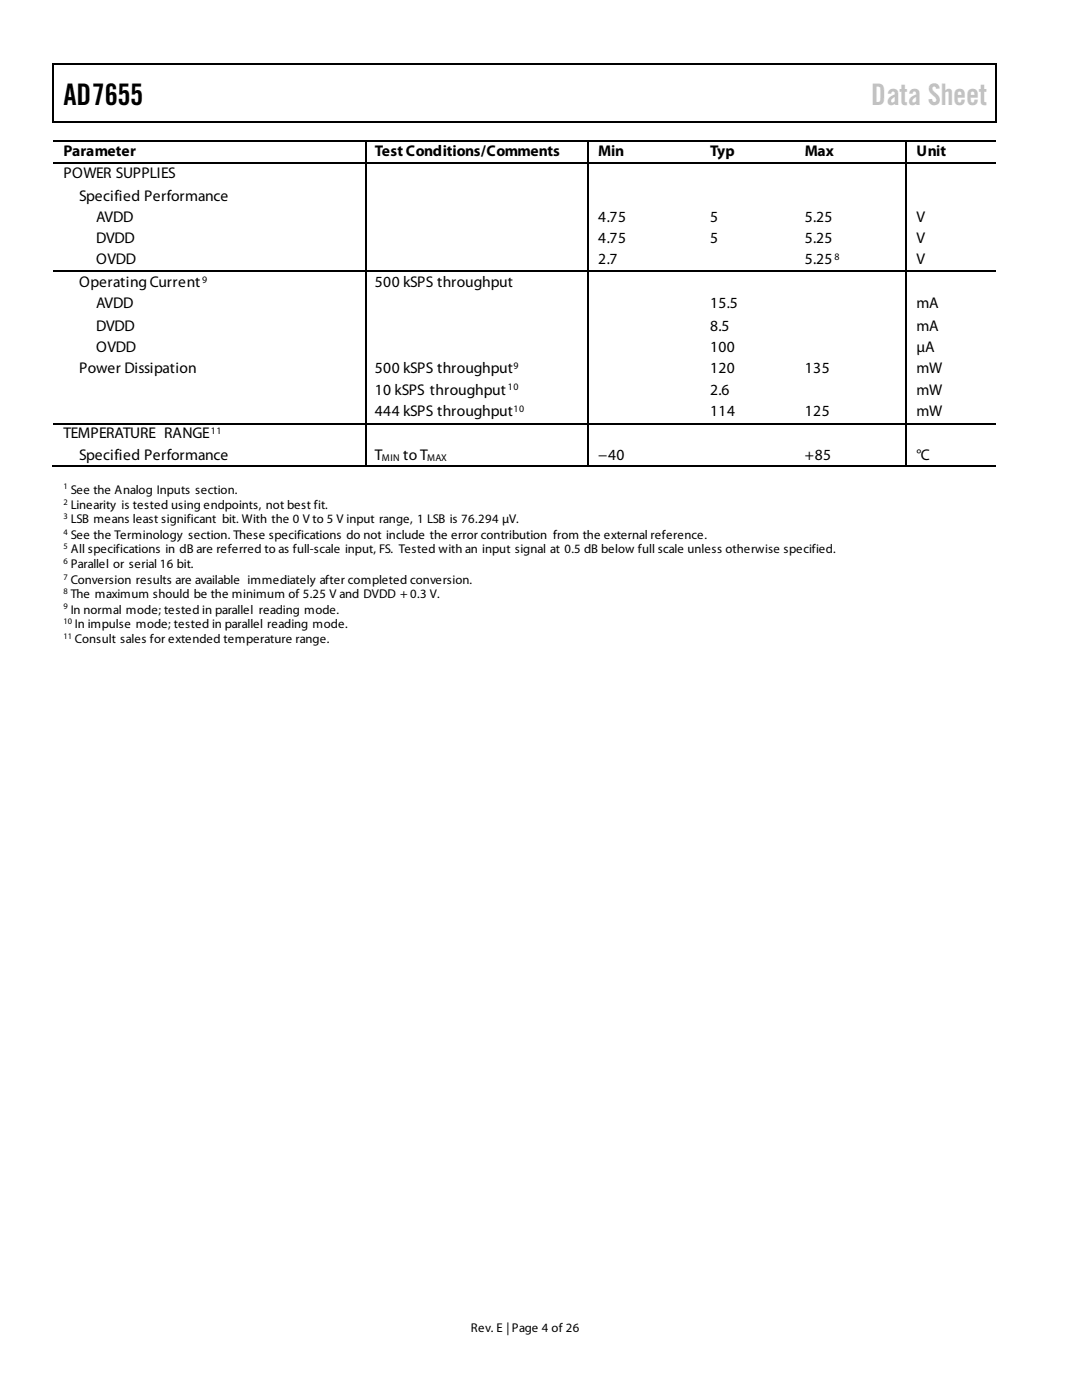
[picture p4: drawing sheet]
<svg xmlns="http://www.w3.org/2000/svg" width="216mm" height="279mm" viewBox="0 0 216 279" stroke-linecap="round" stroke-linejoin="round" font-family="sans-serif">
<defs><g id="words">
<text font-size="5.9" x="12.7" y="20.9">AD7655</text>
<text font-size="5.9" fill="#c1c1c1" x="173.8" y="20.9">Data Sheet</text>
<g font-size="3.1">
<text x="12.7" y="31">Parameter</text>
<text x="12.7" y="35.6">POWER SUPPLIES</text>
<text x="74.8" y="31">Test Conditions/Comments</text>
<text x="119.4" y="31">Min</text>
<text x="141.7" y="31">Typ</text>
<text x="160.6" y="31">Max</text>
<text x="182.9" y="31">Unit</text>
<text x="15.8" y="40.1">Specified Performance</text>
<text x="19.2" y="44.3">AVDD</text>
<text x="119.4" y="44.3">4.75</text>
<text x="141.7" y="44.3">5</text>
<text x="160.6" y="44.3">5.25</text>
<text x="182.9" y="44.3">V</text>
<text x="19.2" y="48.5">DVDD</text>
<text x="19.2" y="52.8">OVDD</text>
<text x="119.4" y="48.5">4.75</text>
<text x="119.4" y="52.8">2.7</text>
<text x="141.7" y="48.5">5</text>
<text x="160.6" y="48.5">5.25</text>
<text x="160.6" y="52.8">5.25</text>
<text x="182.9" y="52.8">V</text>
<text x="182.9" y="48.5">V</text>
<text x="15.8" y="57.3">Operating Current</text>
<text x="74.8" y="57.3">500 kSPS throughput</text>
<text x="19.2" y="61.5">AVDD</text>
<text x="141.7" y="61.5">15.5</text>
<text x="182.9" y="61.5">mA</text>
<text x="19.2" y="66">DVDD</text>
<text x="19.2" y="70.3">OVDD</text>
<text x="141.7" y="66">8.5</text>
<text x="141.7" y="70.3">100</text>
<text x="182.9" y="66">mA</text>
<text x="182.9" y="70.3">µA</text>
<text x="15.8" y="74.5">Power Dissipation</text>
<text x="74.8" y="74.5">500 kSPS throughput</text>
<text x="141.7" y="74.5">120</text>
<text x="160.6" y="74.5">135</text>
<text x="182.9" y="74.5">mW</text>
<text x="74.8" y="78.7">10 kSPS throughput</text>
<text x="74.8" y="83">444 kSPS throughput</text>
<text x="141.7" y="78.7">2.6</text>
<text x="141.7" y="83">114</text>
<text x="160.6" y="83">125</text>
<text x="182.9" y="78.7">mW</text>
<text x="182.9" y="83">mW</text>
<text x="12.7" y="87.5">TEMPERATURE RANGE</text>
<text x="15.8" y="91.7">Specified Performance</text>
<text x="74.8" y="91.7">T</text>
<text x="80.4" y="91.7">to T</text>
<text x="119.4" y="91.7">−40</text>
<text x="160.6" y="91.7">+85</text>
<text x="182.9" y="91.7">°C</text>
</g>
<g font-size="2.5">
<text x="14.1" y="98.5">See the Analog Inputs section.</text>
<text x="14.1" y="101.6">Linearity is tested using endpoints, not best fit.</text>
<text x="14.1" y="104.4">LSB means least significant bit. With the 0 V to 5 V input range, 1 LSB is 76.294 µV.</text>
<text x="14.1" y="107.5">See the Terminology section. These specifications do not include the error contribution from the external reference.</text>
<text x="14.1" y="110.3">All specifications in dB are referred to as full-scale input, FS. Tested with an input signal at 0.5 dB below full scale unless otherwise specified.</text>
<text x="14.1" y="113.5">Parallel or serial 16 bit.</text>
<text x="14.1" y="116.6">Conversion results are available immediately after completed conversion.</text>
<text x="14.1" y="119.4">The maximum should be the minimum of 5.25 V and DVDD + 0.3 V.</text>
<text x="14.1" y="122.5">In normal mode; tested in parallel reading mode.</text>
<text x="15" y="125.3">In impulse mode; tested in parallel reading mode.</text>
<text x="15" y="128.4">Consult sales for extended temperature range.</text>
<text x="94" y="265.9">Rev. E | Page 4 of 26</text>
</g>
<g font-size="2">
<text x="166.5" y="51.9">8</text>
<text x="40.4" y="56.4">9</text>
<text x="101.3" y="77.9">10</text>
<text x="102.4" y="73.7">9</text>
<text x="102.4" y="82.1">10</text>
<text x="42.1" y="86.6">11</text>
<text x="76.2" y="92">MIN</text>
<text x="85.2" y="92">MAX</text>
</g>
<g font-size="1.7">
<text x="12.7" y="97.6">1</text>
<text x="12.7" y="100.8">2</text>
<text x="12.7" y="103.6">3</text>
<text x="12.7" y="106.7">4</text>
<text x="12.7" y="109.5">5</text>
<text x="12.7" y="112.6">6</text>
<text x="12.7" y="115.7">7</text>
<text x="12.7" y="118.5">8</text>
<text x="12.7" y="121.6">9</text>
<text x="12.7" y="124.5">10</text>
<text x="12.7" y="127.6">11</text>
</g>
</g></defs>
<g fill="#000">
<path d="M10.4 12.7h.3v1.1h-.3zM10.4 12.7h.3v.3h-.3zM133.5 12.7h.3v.3h-.3zM198.7 12.7h.3v1.1h-.3zM198.7 12.7h.3v.3h-.3zM10.4 24.3h.3v.3h-.3zM72.8 27.9h.3v.3h-.3zM72.8 32.5h.3v.2h-.3zM117.1 27.9h.3v.3h-.3zM117.1 32.5h.3v.2h-.3zM133.2 24.3h.3v.3h-.3zM139.7 27.9h.3v.3h-.3z"/>
<path d="M139.7 32.5h.3v.2h-.3zM158.6 27.9h.3v.3h-.3zM158.6 32.5h.3v.2h-.3zM180.6 27.9h.3v.3h-.3zM180.6 32.5h.3v.2h-.3zM198.7 24.3h.3v.3h-.3zM72.8 53.9h.3v.3h-.3zM117.1 53.9h.3v.3h-.3zM139.7 53.9h.3v.3h-.3zM158.6 53.9h.3v.3h-.3zM180.6 53.9h.3v.3h-.3zM72.8 84.4h.3v.3h-.3z"/>
<path d="M72.8 92.9h.3v.2h-.3zM117.1 84.4h.3v.3h-.3zM117.1 92.9h.3v.2h-.3zM139.4 92.9h.3v.2h-.3zM139.7 84.4h.3v.3h-.3zM158.3 92.9h.3v.2h-.3zM158.6 84.4h.3v.3h-.3zM180.6 84.4h.3v.3h-.3zM180.6 92.9h.3v.2h-.3z"/>
</g>
<g fill="none" stroke="#000" stroke-width=".28">
<path d="M10.6 13.8v10.5M10.7 12.8h122.8M133.8 12.8h64.9M198.8 13.8v10.5M10.7 24.4h188M10.7 28.1h62.1M10.7 32.6h62.1M73 28.2v4.3M73 32.7v21.2M73.1 28.1h44M73.1 32.6h44M117.3 28.2v4.3"/>
<path d="M117.3 32.7v21.2M117.4 28.1h22.3M117.4 32.6h22.3M140 28.1h18.6M140 32.6h18.6M158.9 28.1h21.7M158.9 32.6h21.7M180.8 28.2v4.3M180.8 32.7v21.2M180.9 28.1h17.8M180.9 32.6h17.8M10.7 54h62.1"/>
<path d="M73 54.2v30.2M73.1 54h44M117.3 54.2v30.2M117.4 54h22.3M140 54h18.6M158.9 54h21.7M180.8 54.2v30.2M180.9 54h17.8M10.4 93h62.4M10.7 84.5h62.1M73 84.7v8.2M73.1 84.5h44"/>
<path d="M73.1 93h44M117.3 84.7v8.2M117.4 84.5h22.3M117.4 93h63.2M140 84.5h18.6M158.9 84.5h21.7M180.8 84.7v8.2M180.9 84.5h17.8M180.9 93h17.8"/>
</g>
<use href="#words"/>
</svg>
